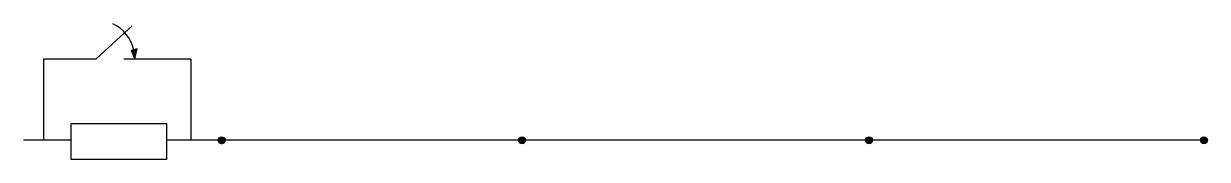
# Model space of a CAD drawing. Header units: inches. Extents: x 1 to 2148, y 0 to 2556.
# Drawn here: x 1847.6 to 2148.3, y 2521.6 to 2556 of the extents above.
import ezdxf

# ---------------------------------------------------------------- set-up
doc = ezdxf.new("R2010")
doc.units = ezdxf.units.IN
doc.header["$MEASUREMENT"] = 0

msp = doc.modelspace()

# ---------------------------------------------------------------- hatches: boundary and pattern name
for points in [[(1876.46, 2549.55), (1874.96, 2549.17), (1875.89, 2547.04)], [(1897.04, 2526.41, 1), (1898.8, 2526.41, 1)], [(1975.12, 2526.41, 1), (1973.36, 2526.41, 1)], [(2061.5, 2526.41, 1), (2063.26, 2526.41, 1)], [(2148.32, 2526.41, 1), (2146.56, 2526.41, 1)]]:
    msp.add_hatch(color=256).paths.add_polyline_path(points)

# ---------------------------------------------------------------- linework, layer by layer
for p, q in [((1866.03, 2547.04), (1875.21, 2555.44)), ((1852.73, 2526.41), (1852.73, 2547.04)), ((1852.73, 2547.04), (1866.03, 2547.04)), ((1873.06, 2547.04), (1890.07, 2547.04)), ((1876.46, 2549.55), (1874.96, 2549.17)), ((1874.96, 2549.17), (1875.89, 2547.04)), ((1875.89, 2547.04), (1876.46, 2549.55)), ((1890.07, 2547.04), (1890.07, 2526.41)), ((1859.59, 2530.64), (1859.59, 2521.59)), ((1859.59, 2530.64), (1883.97, 2530.64)), ((1883.97, 2521.59), (1883.97, 2530.64)), ((1859.59, 2526.41), (1847.64, 2526.41)), ((1897.04, 2526.41), (1883.97, 2526.41)), ((1915.11, 2526.41), (1898.8, 2526.41)), ((1973.36, 2526.41), (1915.11, 2526.41)), ((2061.5, 2526.41), (1975.12, 2526.41)), ((2146.56, 2526.41), (2063.26, 2526.41)), ((1897.92, 2525.38), (1897.92, 2525.53)), ((1859.59, 2521.59), (1883.97, 2521.59))]:
    msp.add_line(p, q)
for centre in [(1897.92, 2526.41), (1974.24, 2526.41), (2062.38, 2526.41), (2147.44, 2526.41)]:
    msp.add_circle(centre, 0.88)
msp.add_arc((1866.03, 2547.04), 9.87, 13.4642, 64.5841)

doc.saveas('drawing.dxf')
